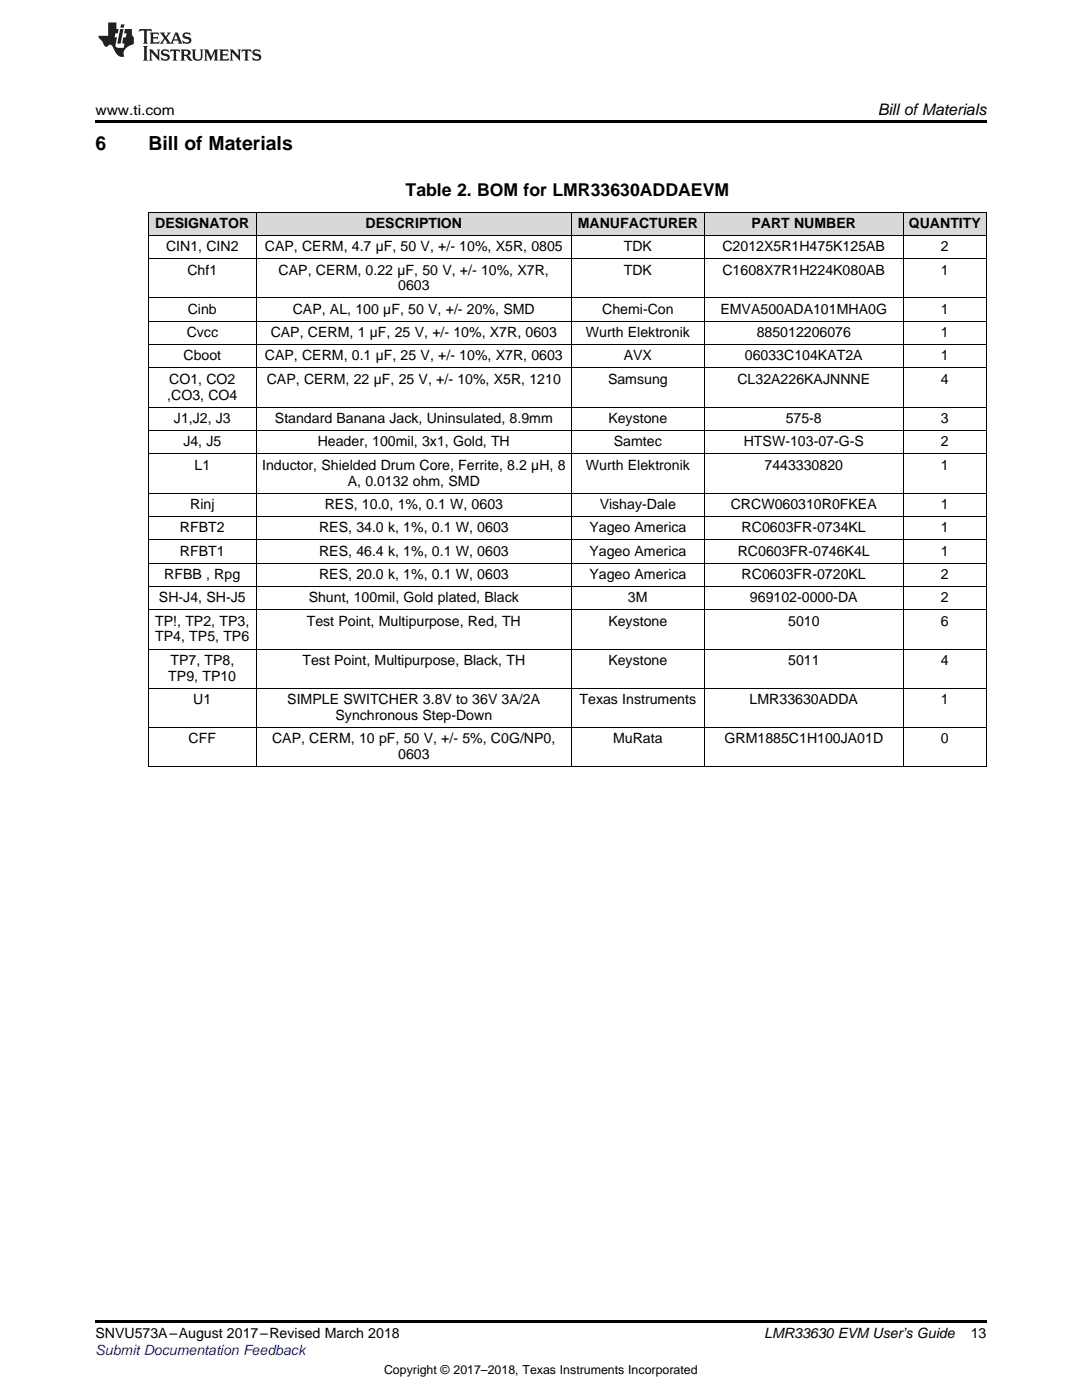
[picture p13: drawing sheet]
<svg xmlns="http://www.w3.org/2000/svg" width="216mm" height="279mm" viewBox="0 0 216 279" stroke-linecap="round" stroke-linejoin="round" font-family="sans-serif">
<defs><g id="words">
<g font-size="3.9">
<text x="19" y="30">6</text>
<text x="29.6" y="30">Bill of Materials</text>
</g>
<text font-size="3.5" x="80.9" y="39.1">Table 2. BOM for LMR33630ADDAEVM</text>
<text font-size="3.2" x="175.2" y="23">Bill ofMaterials</text>
<g font-size="2.8">
<text x="19" y="23">www.ti.com</text>
<text x="31" y="45.5">DESIGNATOR</text>
<text x="73" y="45.5">DESCRIPTION</text>
<text x="115.3" y="45.5">MANUFACTURER</text>
<text x="149.9" y="45.5">PART NUMBER</text>
<text x="181.3" y="45.5">QUANTITY</text>
<text x="33.1" y="50.1">CIN1, CIN2</text>
<text x="52.8" y="50.1">CAP, CERM, 4.7 µF, 50 V, +/- 10%, X5R, 0805</text>
<text x="124.5" y="50.1">TDK</text>
<text x="144.1" y="50.1">C2012X5R1H475K125AB</text>
<text x="187.7" y="50.1">2</text>
<text x="37.4" y="54.8">Chf1</text>
<text x="55.6" y="54.8">CAP, CERM, 0.22 µF, 50 V, +/- 10%, X7R,</text>
<text x="79.4" y="58">0603</text>
<text x="124.5" y="54.8">TDK</text>
<text x="144.1" y="54.8">C1608X7R1H224K080AB</text>
<text x="187.7" y="54.8">1</text>
<text x="37.5" y="62.6">Cinb</text>
<text x="58.4" y="62.6">CAP, AL, 100 µF, 50 V, +/- 20%, SMD</text>
<text x="120.2" y="62.6">Chemi-Con</text>
<text x="143.8" y="62.6">EMVA500ADA101MHA0G</text>
<text x="187.7" y="62.6">1</text>
<text x="36.6" y="71.9">Cboot</text>
<text x="37.3" y="67.3">Cvcc</text>
<text x="52.8" y="71.9">CAP, CERM, 0.1 µF, 25 V, +/- 10%, X7R, 0603</text>
<text x="54" y="67.3">CAP, CERM, 1 µF, 25 V, +/- 10%, X7R, 0603</text>
<text x="116.9" y="67.3">Wurth Elektronik</text>
<text x="124.5" y="71.9">AVX</text>
<text x="148.6" y="71.9">06033C104KAT2A</text>
<text x="151" y="67.3">885012206076</text>
<text x="187.7" y="67.3">1</text>
<text x="187.7" y="71.9">1</text>
<text x="33.8" y="76.6">CO1, CO2</text>
<text x="53.2" y="76.6">CAP, CERM, 22 µF, 25 V, +/- 10%, X5R, 1210</text>
<text x="121.3" y="76.6">Samsung</text>
<text x="147.1" y="76.6">CL32A226KAJNNNE</text>
<text x="187.7" y="76.6">4</text>
<text x="33.4" y="79.8">,CO3, CO4</text>
<text x="34.7" y="84.4">J1,J2, J3</text>
<text x="36.6" y="89.1">J4, J5</text>
<text x="54.9" y="84.4">Standard Banana Jack, Uninsulated, 8.9mm</text>
<text x="63.4" y="89.1">Header, 100mil, 3x1, Gold, TH</text>
<text x="121.4" y="84.4">Keystone</text>
<text x="122.5" y="89.1">Samtec</text>
<text x="148.4" y="89.1">HTSW-103-07-G-S</text>
<text x="156.8" y="84.4">575-8</text>
<text x="187.7" y="84.4">3</text>
<text x="187.7" y="89.1">2</text>
<text x="38.8" y="93.7">L1</text>
<text x="52.3" y="93.7">Inductor, Shielded Drum Core, Ferrite, 8.2 µH, 8</text>
<text x="116.9" y="93.7">Wurth Elektronik</text>
<text x="152.5" y="93.7">7443330820</text>
<text x="187.7" y="93.7">1</text>
<text x="38" y="101.6">Rinj</text>
<text x="64.8" y="101.6">RES, 10.0, 1%, 0.1 W, 0603</text>
<text x="69.4" y="96.9">A, 0.0132 ohm, SMD</text>
<text x="119.7" y="101.6">Vishay-Dale</text>
<text x="145.8" y="101.6">CRCW060310R0FKEA</text>
<text x="187.7" y="101.6">1</text>
<text x="35.9" y="106.2">RFBT2</text>
<text x="63.7" y="106.2">RES, 34.0 k, 1%, 0.1 W, 0603</text>
<text x="117.6" y="106.2">Yageo America</text>
<text x="148" y="106.2">RC0603FR-0734KL</text>
<text x="187.7" y="106.2">1</text>
<text x="35.9" y="110.9">RFBT1</text>
<text x="63.7" y="110.9">RES, 46.4 k, 1%, 0.1 W, 0603</text>
<text x="117.6" y="110.9">Yageo America</text>
<text x="147.2" y="110.9">RC0603FR-0746K4L</text>
<text x="187.7" y="110.9">1</text>
<text x="32.8" y="115.5">RFBB , Rpg</text>
<text x="63.7" y="115.5">RES, 20.0 k, 1%, 0.1 W, 0603</text>
<text x="117.6" y="115.5">Yageo America</text>
<text x="148" y="115.5">RC0603FR-0720KL</text>
<text x="187.7" y="115.5">2</text>
<text x="31" y="124.8">TP!, TP2, TP3,</text>
<text x="31.7" y="120.2">SH-J4, SH-J5</text>
<text x="61.2" y="124.8">Test Point, Multipurpose, Red, TH</text>
<text x="61.6" y="120.2">Shunt, 100mil, Gold plated, Black</text>
<text x="121.4" y="124.8">Keystone</text>
<text x="125.3" y="120.2">3M</text>
<text x="149.6" y="120.2">969102-0000-DA</text>
<text x="157.3" y="124.8">5010</text>
<text x="187.7" y="120.2">2</text>
<text x="187.7" y="124.8">6</text>
<text x="31" y="128">TP4, TP5, TP6</text>
<text x="33.6" y="135.9">TP9, TP10</text>
<text x="34" y="132.7">TP7, TP8,</text>
<text x="60.4" y="132.7">Test Point, Multipurpose, Black, TH</text>
<text x="121.4" y="132.7">Keystone</text>
<text x="157.3" y="132.7">5011</text>
<text x="187.7" y="132.7">4</text>
<text x="38.6" y="140.5">U1</text>
<text x="57.3" y="140.5">SIMPLE SWITCHER 3.8V to 36V 3A/2A</text>
<text x="67" y="143.7">Synchronous Step-Down</text>
<text x="115.6" y="140.5">Texas Instruments</text>
<text x="149.6" y="140.5">LMR33630ADDA</text>
<text x="187.7" y="140.5">1</text>
<text x="37.6" y="148.3">CFF</text>
<text x="54.3" y="148.3">CAP, CERM, 10 pF, 50 V, +/- 5%, C0G/NP0,</text>
<text x="122.3" y="148.3">MuRata</text>
<text x="144.6" y="148.3">GRM1885C1H100JA01D</text>
<text x="187.7" y="148.3">0</text>
<text x="79.4" y="151.5">0603</text>
<text x="19" y="267.1">SNVU573A–August 2017–Revised March 2018</text>
<text x="152.5" y="267.1">LMR33630 EVM User’s Guide</text>
<text x="193.7" y="267">13</text>
</g>
<text font-size="2.8" fill="#00f" x="19" y="270.4">Submit Documentation Feedback</text>
<text font-size="2.5" x="76.6" y="274.2">Copyright © 2017–2018, Texas Instruments Incorporated</text>
</g></defs>
<g fill="#d8d8d8">
<path d="M29.6 42.4h21.6v4.6h-21.6z"/>
<path d="M51.2 42.4h62.9v4.6h-62.9z"/>
<path d="M114.1 42.4h26.4v4.6h-26.4z"/>
<path d="M140.5 42.4h39.8v4.6h-39.8z"/>
<path d="M180.3 42.4h16.5v4.6h-16.5z"/>
</g>
<path d="M19 24h177.8v.6h-177.8zM19 263.5h177.8v.6h-177.8z" fill="#000"/>
<g fill="none" stroke="#000" stroke-width=".2">
<path d="M29.6 59.5h167.2M29.6 51.6h167.2M29.6 47h167.2M29.6 42.3h167.2M29.7 42.4v110.7M51.1 42.4v110.7M114 42.4v110.7M140.5 42.4v110.7M180.2 42.4v110.7M196.8 42.4v110.7M29.6 73.4h167.2M29.6 68.8h167.2"/>
<path d="M29.6 64.1h167.2M29.6 98.4h167.2M29.6 90.6h167.2M29.6 85.9h167.2M29.6 81.3h167.2M29.6 117h167.2M29.6 112.4h167.2M29.6 107.7h167.2M29.6 103.1h167.2M29.6 137.4h167.2M29.6 129.5h167.2M29.6 121.7h167.2"/>
<path d="M29.6 153h167.2M29.6 145.2h167.2"/>
</g>
<g fill="#231f20">
<path d="M27.8 5.8l-.1 .6 .5-.3h.5l.1 .2v2.1l-.3 .3h1l-.2-.3v-2.1v-.2h.6l.4 .3-.1-.6zM29.9 6.5l.2 .4v1.5l-.2 .3h1.8l.1-.5a1.04 1.04 0 0 1-1.2 .1v-.6h.5l.4 .2v-.7l-.4 .2h-.5v-.6h.8l.3 .2-.1-.5zM31.9 6.5l.9 1.1-1 1.1h.9l-.2-.2 .4-.7 .5 .7-.2 .2h1.5l-.2-.2 .1-.4h.9l.2 .4-.2 .2h.9l-.2-.3-.7-1.9h-.5l-.9 2.1-.8-1.1 .8-1h-.8l.2 .3-.4 .5-.4-.6 .2-.2zM35.1 6.9l.4 .9h-.8zM36.6 6.6a.63 .63 0 0 0-.2 .7 .63 .63 0 0 0 .6 .4l.6 .2 .2 .2a.75 .75 0 0 1-.8 .4 .75 .75 0 0 1-.6-.5l.1 .7 .2-.1a1.11 1.11 0 0 0 1.5-.5 1.13 1.13 0 0 0-1.3-.9v-.3a1.04 1.04 0 0 1 1.1 .2l-.1-.6-.2 .1-.5-.1zM28.5 9.2l.3 .3v2.2l-.3 .4h1l-.2-.4v-2.2l.2-.3zM29.7 9.9l.2 .3v1.5l-.2 .4h.7l-.2-.4v-1.3l1.6 1.7v-1.9l.2-.3h-.7l.2 .3v.9l-1.1-1.2zM32.3 10a.62 .62 0 0 0-.2 .7 .62 .62 0 0 0 .6 .4l.6 .2 .2 .2a.76 .76 0 0 1-.8 .4 .76 .76 0 0 1-.6-.5l.1 .7 .2-.1a1.11 1.11 0 0 0 1.5-.6 1.13 1.13 0 0 0-1.3-.8v-.3a1.04 1.04 0 0 1 1.1 .1l-.1-.5-.2 .1-.5-.2zM34 9.9l-.1 .6a.61 .61 0 0 1 .7-.3l.1 1.5-.3 .4h1l-.3-.4 .1-1.5a.63 .63 0 0 1 .7 .3l-.1-.6zM36 9.9l.2 .3v1.5l-.2 .4h.9l-.2-.2v-.7l.6 .2a.76 .76 0 0 0 1.1 .6l-1-.9a.58 .58 0 0 0 .6-.6 .58 .58 0 0 0-.5-.6zM36.7 10.2l.1-.1a.45 .45 0 0 1 .6 .1 .45 .45 0 0 1 .1 .5l-.8 .2zM38.2 9.9l.2 .2a2.17 2.17 0 0 0 .4 1.9 .99 .99 0 0 0 1.6-.7v-1.1l.2-.3h-.7l.1 .2a1.92 1.92 0 0 1-.1 1.7 .6 .6 0 0 1-1-.5v-1.1l.2-.3zM40.7 9.9l.2 .3v1.5l-.2 .4h.7l-.2-.4v-1.4l.8 1.8 .9-1.8v1.4l-.2 .4h.9l-.3-.4v-1.5l.3-.3h-.8l-.6 1.4-.7-1.4zM43.7 9.9l.3 .3v1.5l-.3 .4h1.9l.1-.6a1.04 1.04 0 0 1-1.3 .2v-.6h.6l.4 .1v-.6l-.4 .2h-.6l.1-.6h.7l.4 .2-.1-.5zM45.8 9.9l.2 .3v1.5l-.2 .4h.8l-.3-.4v-1.3l1.6 1.7v-1.9l.2-.3h-.7l.2 .3v.9l-1.1-1.2zM48.3 9.9l-.1 .6a.61 .61 0 0 1 .7-.3v1.5l-.2 .4h.9l-.2-.4v-1.5a.63 .63 0 0 1 .8 .3l-.1-.6zM50.6 10a.62 .62 0 0 0-.2 .7 .62 .62 0 0 0 .6 .4l.6 .2 .1 .2a.76 .76 0 0 1-.7 .4 .76 .76 0 0 1-.6-.5l.1 .7 .1-.1a1.11 1.11 0 0 0 1.5-.6 1.13 1.13 0 0 0-1.2-.8l-.1-.3a1.04 1.04 0 0 1 1.2 .1l-.2-.5-.1 .1-.5-.2z"/>
<path d="M21.6 4.5v2.6h-2l.1 .4 .8 .9a.91 .91 0 0 0 .9 .9 .56 .56 0 0 1 .5-.4 .56 .56 0 0 1 .5 .3l.4 .8a1.53 1.53 0 0 0 2 1.3 1.54 1.54 0 0 1 1-2.1l.9-.4-.1-1.4a1.52 1.52 0 0 1-.3-1.6h-1.4l-.1 .9h.5l-.2 .8h-.5l-.2 .9v.2l.4 .1-.1 .9a1.93 1.93 0 0 1-1.6-.3l.2-1.8h-.4l.1-.8h.5l.2-.9h-.5v-1.3zM24 5.8l-.6 2.9h.7l.5-2.9zM24.2 4.9l-.2 .6h.7l.1-.6z"/>
</g>
<use href="#words"/>
</svg>
